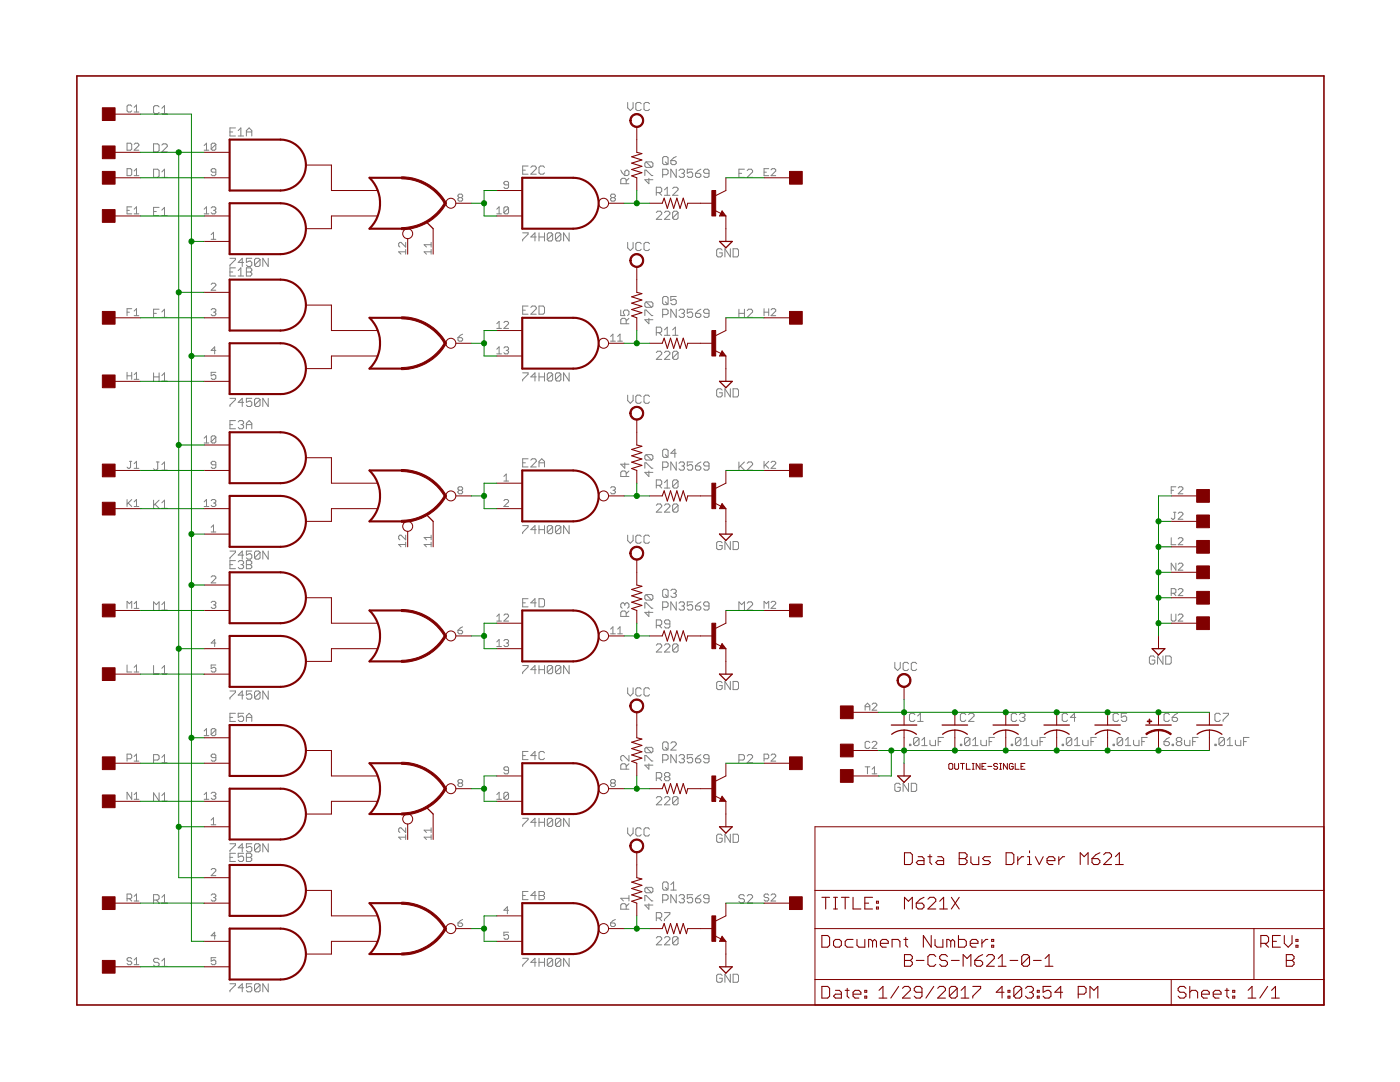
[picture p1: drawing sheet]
<svg xmlns="http://www.w3.org/2000/svg" width="279mm" height="216mm" viewBox="0 0 279 216" stroke-linecap="round" stroke-linejoin="round" font-family="sans-serif">
<g fill="none" stroke="#808080" stroke-width=".2">
<path d="M25.4 33.7h.7l.2 .2v.9l-.2 .3h-.7zM25.4 28.6h.7l.2 .2v.9l-.2 .3h-.7zM26.3 21.2l-.2-.2h-.5l-.2 .2v.9l.2 .3h.5l.2-.3M26.8 35.1h.9M26.8 28.8l.2-.2h.5l.2 .2v.2l-.9 1h.9M26.8 21.4l.4-.4v1.4M26.8 34.1l.4-.4v1.4M26.8 22.4h.9M30.6 33.8h.9l.2 .2v1.1l-.2 .3h-.9zM30.6 28.7h.9l.2 .3v1.1l-.2 .2h-.9zM31.7 21.3l-.2-.2h-.6l-.3 .2v1.1l.3 .3h.6l.2-.3M32.3 35.4h1.1"/>
<path d="M32.3 29l.3-.3h.5l.3 .3v.2l-1.1 1.1h1.1M32.3 21.6l.5-.5v1.6M32.3 34.3l.5-.5v1.6M32.3 22.7h1.1M40.7 30h1M40.7 29l.5-.4v1.4M43.1 34.4h-.7l-.3-.3v-.2l.3-.2h.4l.3 .2v.9l-.3 .3h-.4l-.3-.3M43.1 28.8v.9l-.3 .3h-.4l-.3-.3M43.1 28.8l-.3-.2h-.4l-.3 .2v.9M43.1 28.8l-1 .9M45.9 26.3h.5M47 25.5h-1.1v1.6h1.1"/>
<path d="M47.5 27.1h1.1M47.5 26.1l.6-.6v1.6M49.2 27.1v-1l.5-.6 .5 .6v1M49.2 26.3h1M91.6 39.4l-.2 .3v.2l.2 .2h.5l.2-.2v-.2l-.2-.3M91.6 39.4l-.2-.2v-.2l.2-.3h.5l.2 .3v.2l-.2 .2M91.6 39.4h.5M101.5 36.9h-.7l-.2-.2v-.3l.2-.2h.5l.2 .2v1l-.2 .2h-.5l-.2-.2M104.3 34h.5M105.4 33.1h-1.1v1.7h1.1M105.9 33.4l.3-.3h.6l.2 .3v.3l-1.1 1.1h1.1M108.7 33.4l-.3-.3h-.6l-.2 .3v1.1l.2 .3h.6l.3-.3"/>
<path d="M122.1 39.4l-.2-.2v-.2l.2-.3h.5l.2 .3v.2l-.2 .2M122.1 39.4l-.2 .3v.2l.2 .2h.5l.2-.2v-.2l-.2-.3M122.1 39.4h.5M123.9 34l.8 1M124.7 34.2l.3-.2h.2l.3 .2v.6l-.3 .2h-.5zM125 36.7v-.8l-.3-.3h-.5l-.3 .3v.8h1.6M125.3 20.4v1.1l.5 .6 .5-.6v-1.1M125.5 35.6l-.5 .5M128 20.7l-.3-.3h-.5l-.3 .3v1.1l.3 .3h.5l.3-.3M128.7 35v-1h.2l1.1 1h.3M128.9 32.3l-.2 .3v.5l.2 .3h1.1M128.9 32.3h1.1l.3 .3v.5l-.3 .3"/>
<path d="M128.9 32.3l1.1 1.1M129.5 35.6v1.1l-.8-.8h1.6M129.6 20.7l-.3-.3h-.5l-.3 .3v1.1l.3 .3h.5l.3-.3M131 38.4h.8l.3-.2v-.6l-.3-.2h-.8v1.6M131.5 38.4l.6 .6M132.2 34.9h.9l.2-.3v-.6l-.2-.2h-.9v1.6M132.5 31.2h.6l.2 .3v1.1l-.2 .3h-.6l-.3-.3v-1.1zM132.6 37.9l.6-.5v1.6M132.6 39h1.1M132.8 32.3l.5 .6M133.9 32h.8l.3 .3v.3l-.3 .3h-.5l-.3-.3zM134.2 37.6l.3-.2h.6l.2 .2v.3l-1.1 1.1h1.1"/>
<path d="M135 33.8v1.6l-1.1-1.6v1.6M135 31.2l-.6 .3-.5 .5M135.5 34l.3-.2h.5l.3 .2v.3l-.3 .3M136.1 34.6h.2M136.3 34.6l.3 .3v.2l-.3 .3h-.5l-.3-.3M138.2 33.8h-1v.8l.5-.3h.3l.2 .3v.5l-.2 .3h-.6l-.2-.3M138.8 34.6h.8l.3 .3v.2l-.3 .3h-.5l-.3-.3zM139.9 33.8l-.6 .2-.5 .6M141.5 34.6h-.8l-.3-.3v-.3l.3-.2h.5l.3 .2v1.1l-.3 .3h-.5l-.3-.3M147.5 34.6h.5M148.6 33.8h-1.1v1.6h1.1M149.1 34l.3-.2h.5l.3 .2v.3l-1.1 1.1h1.1"/>
<path d="M152.5 34.4h.5M153.4 33.7h-.9v1.4h.9M153.9 33.9l.2-.2h.5l.2 .2v.2l-.9 1h.9M25.4 42h.4M26.3 41.3h-.9v1.4h.9M26.8 41.7l.4-.4v1.4M26.8 42.7h.9M30.6 42.2h.6M31.7 41.4h-1.1v1.6h1.1M32.3 41.9l.5-.5v1.6M32.3 43h1.1M40.7 42.7h1"/>
<path d="M40.7 41.7l.5-.4v1.4M42.1 41.5l.3-.2h.4l.3 .2v.2l-.3 .3M42.1 56.7l.3-.2h.4l.3 .2v.3l-1 .9h1M42.1 46.8l.5-.4v1.4M42.1 47.8h1M42.6 42h.2M42.8 42l.3 .2v.2l-.3 .3h-.4l-.3-.3M45.9 51.5h1.1v.3l-1.1 1.1v.3M45.9 54.3h.5M47 53.4h-1.1v1.7h1.1M47.5 54l.6-.6v1.7M47.5 55.1h1.1"/>
<path d="M48.6 52.4h-1.1l.8-.9v1.7M49.2 53.4h.8l.2 .3v.3l-.2 .3 .2 .2v.3l-.2 .3h-.8zM49.2 54.3h.8M50.2 51.5h-1v.9l.8-.3 .2 .3v.5l-.2 .3h-.6l-.2-.3M51.9 51.8l-.3-.3h-.5l-.3 .3v1.1M51.9 51.8v1.1l-.3 .3h-.5l-.3-.3M51.9 51.8l-1.1 1.1M53.5 51.5v1.7l-1-1.7v1.7M81 48.4v.9l-1-.9h-.2l-.2 .2v.5l.2 .2M81 50.2h-1.4l.4 .5M81 49.8v.9M86 50.2h-1.4l.5 .5"/>
<path d="M86 48.4v.9M86 49.8v.9M86 48.8h-1.4l.5 .5M99.1 42.7h1M99.1 41.7l.5-.4v1.4M101.5 41.5l-.2-.2h-.5l-.2 .2v.9M101.5 41.5v.9l-.2 .3h-.5l-.2-.3M101.5 41.5l-.9 .9M104.3 46.5h1.1v.2l-1.1 1.1v.3M107 47.3h-1.1l.9-.8v1.6M107.6 47.3h1.1M107.6 46.5v1.6"/>
<path d="M108.7 46.5v1.6M110.3 46.7l-.3-.2h-.5l-.3 .2v1.1M110.3 46.7v1.1l-.3 .3h-.5l-.3-.3M110.3 46.7l-1.1 1.1M111.9 46.7l-.2-.2h-.6l-.3 .2v1.1M111.9 46.7v1.1l-.2 .3h-.6l-.3-.3M111.9 46.7l-1.1 1.1M113.6 46.5v1.6l-1.1-1.6v1.6M125.3 48.4v1.1l.5 .5 .5-.5v-1.1M128 48.6l-.3-.2h-.5l-.3 .2v1.1l.3 .3h.5l.3-.3M129.6 48.6l-.3-.2h-.5l-.3 .2v1.1l.3 .3h.5l.3-.3M131 42.4l.2-.3h.6l.3 .3v.3l-1.1 1.1h1.1"/>
<path d="M132.5 59.2h.6l.2 .2v1.1l-.2 .3h-.6l-.3-.3v-1.1zM132.6 42.4l.3-.3h.5l.3 .3v.3l-1.1 1.1h1.1M135 59.2h-1.1v.8l.5-.3h.3l.3 .3v.5l-.3 .3h-.5l-.3-.3M135.3 42.4l-.2-.3h-.6l-.3 .3v1.1M135.3 42.4v1.1l-.2 .3h-.6l-.3-.3M135.3 42.4l-1.1 1.1M144.1 49.9l-.3-.3h-.5l-.3 .3v1.1l.3 .3h.5l.3-.3v-.5h-.5M145.8 49.6v1.7l-1.1-1.7v1.7M146.3 49.6h.8l.3 .3v1.1l-.3 .3h-.8zM25.4 62.3h.4M25.4 74.3v1.4M25.4 75h.9"/>
<path d="M26.3 61.6h-.9v1.4M26.3 74.3v1.4M26.8 63h.9M26.8 62.1l.4-.5v1.4M26.8 74.8l.4-.5v1.4M26.8 75.7h.9M30.6 75.2h1.1M30.6 62.5h.6M30.6 74.4v1.6M31.7 61.7h-1.1v1.6M31.7 74.4v1.6M32.3 76h1.1"/>
<path d="M32.3 63.3h1.1M32.3 75l.5-.6v1.6M32.3 62.3l.5-.6v1.6M42.1 61.8l.3-.2h.4l.3 .2v.3l-.3 .2M42.6 62.3h.2M42.8 62.3l.3 .2v.3l-.3 .2h-.4l-.3-.2M43.1 74.3h-1v.7l.5-.2h.2l.3 .2v.5l-.3 .2h-.4l-.3-.2M43.1 69.9h-1l.7-.7v1.4M45.9 79.5h1.1v.3l-1.1 1v.3M50.2 79.5h-1v.8l.8-.3 .2 .3v.5l-.2 .3h-.6l-.2-.3M51.9 79.8l-.3-.3h-.5l-.3 .3v1M51.9 79.8v1l-.3 .3h-.5l-.3-.3"/>
<path d="M51.9 79.8l-1.1 1M53.5 79.5v1.6l-1-1.6v1.6M91.4 67.4h.7l.2 .2v.2l-.2 .3h-.5l-.2-.3zM92.3 66.7l-.9 .7M99.1 64.6l.5-.5v1.4M99.1 69.7l.5-.5v1.4M99.1 65.5h1M99.1 70.6h1M100.6 64.4l.2-.3h.5l.2 .3v.2l-.9 .9h.9M100.6 69.4l.2-.2h.5l.2 .2v.3l-.2 .2M101 69.9h.3M101.3 69.9l.2 .2v.3l-.2 .2h-.5l-.2-.2"/>
<path d="M104.3 74.4h1.1v.3l-1.1 1.1v.2M104.3 61.9h.5M105.4 61.1h-1.1v1.6h1.1M105.9 61.3l.3-.2h.6l.2 .2v.3l-1.1 1.1h1.1M107 75.2h-1.1l.9-.8v1.6M107.6 61.1h.8l.3 .2v1.1l-.3 .3h-.8zM107.6 74.4v1.6M107.6 75.2h1.1M108.7 74.4v1.6M110.3 74.7l-.3-.3h-.5l-.3 .3v1.1M110.3 74.7v1.1l-.3 .2h-.5l-.3-.2M110.3 74.7l-1.1 1.1"/>
<path d="M111.9 74.7l-.2-.3h-.6l-.3 .3v1.1M111.9 74.7v1.1l-.2 .2h-.6l-.3-.2M111.9 74.7l-1.1 1.1M113.6 74.4v1.6l-1.1-1.6v1.6M121.9 68.1h.9M121.9 67.1l.4-.4v1.4M123.3 68.1h.9M123.3 67.1l.4-.4v1.4M123.9 61.9v1.1h.8l-.3-.6v-.3l.3-.2h.5l.3 .2v.6l-.3 .3M125 64.6v-.8l-.3-.3h-.5l-.3 .3v.8h1.6M125.3 78.8v1.1l.5 .6 .5-.6v-1.1M125.5 63.5l-.5 .6"/>
<path d="M128 79.1l-.3-.3h-.5l-.3 .3v1.1l.3 .3h.5l.3-.3M128.7 63v-1.1h.2l1.1 1.1h.3M128.9 60.2l-.2 .3v.6l.2 .2h1.1M128.9 60.2h1.1l.3 .3v.6l-.3 .2M128.9 60.2l1.1 1.1M129.5 63.5v1.1l-.8-.8h1.6M129.6 79.1l-.3-.3h-.5l-.3 .3v1.1l.3 .3h.5l.3-.3M131 66.4h.8l.3-.3v-.5l-.3-.3h-.8v1.6M131 70.4l.2-.3h.6l.3 .3v.2l-1.1 1.1h1.1M131.5 66.4l.6 .5M132.2 62.8h.9l.2-.3v-.5l-.2-.3h-.9v1.6M132.6 70.4l.3-.3h.5l.3 .3v.2l-1.1 1.1h1.1"/>
<path d="M132.6 65.8l.6-.5v1.6M132.6 66.9h1.1M132.8 60.2l.5 .6M134.2 66.9h1.1M134.2 65.8l.6-.5v1.6M135 61.7v1.6l-1.1-1.6v1.6M135.3 70.4l-.2-.3h-.6l-.3 .3v1M135.3 70.4v1l-.2 .3h-.6l-.3-.3M135.3 70.4l-1.1 1M135.5 62l.3-.3h.5l.3 .3v.3l-.3 .2M136.1 62.5h.2M136.3 62.5l.3 .3v.3l-.3 .2h-.5l-.3-.2"/>
<path d="M138.2 61.7h-1v.8l.5-.2h.3l.2 .2v.6l-.2 .2h-.6l-.2-.2M138.8 62.5h.8l.3 .3v.3l-.3 .2h-.5l-.3-.2zM139.9 61.7l-.6 .3-.5 .5M141.5 62.5h-.8l-.3-.2v-.3l.3-.3h.5l.3 .3v1.1l-.3 .2h-.5l-.3-.2M144.1 77.9l-.3-.3h-.5l-.3 .3v1l.3 .3h.5l.3-.3v-.5h-.5M145.8 77.6v1.6l-1.1-1.6v1.6M146.3 77.6h.8l.3 .3v1l-.3 .3h-.8zM147.5 62.5h1.1M147.5 61.7v1.6M148.6 61.7v1.6M149.1 62l.3-.3h.5l.3 .3v.3l-1.1 1h1.1M152.5 61.6v1.4"/>
<path d="M152.5 62.3h.9M153.4 61.6v1.4M153.9 61.8l.2-.2h.5l.2 .2v.3l-.9 .9h.9M25.4 99.7v1.4M25.8 92.1h.5M26.1 92.1v1.1l-.3 .3h-.2l-.2-.3M26.3 99.7l-.9 .9M26.8 93.5h.9M26.8 92.5l.4-.4v1.4M30.6 99.8v1.6M31.2 92.2h.5M31.5 92.2v1.3l-.3 .3h-.3l-.3-.3"/>
<path d="M31.7 99.8l-1.1 1.1M32.3 93.8h1.1M32.3 92.7l.5-.5v1.6M40.7 87.4l.5-.4v1.4M40.7 88.4h1M42.1 99.9l.3-.2h.4l.3 .2v.2l-.3 .3M43.1 92.8h-.7l-.3-.3v-.2l.3-.2h.4l.3 .2v.9l-.3 .3h-.4l-.3-.3M43.1 87.2l-.3-.2h-.4l-.3 .2v1M43.1 87.2v1l-.3 .2h-.4l-.3-.2M43.1 87.2l-1 1M45.9 84.7h.5M47 83.9h-1.1v1.7h1.1"/>
<path d="M47.5 84.2l.3-.3h.5l.3 .3v.3l-.3 .2M48.1 84.7h.2M48.3 84.7l.3 .3v.3l-.3 .3h-.5l-.3-.3M48.6 80.3h-1.1l.8-.8v1.6M49.2 85.6v-1.1l.5-.6 .5 .6v1.1M49.2 84.7h1M91.6 97.8l-.2 .3v.2l.2 .2h.5l.2-.2v-.2l-.2-.3M91.6 97.8l-.2-.2v-.2l.2-.3h.5l.2 .3v.2l-.2 .2M91.6 97.8h.5M100.6 99.9l.2-.2h.5l.2 .2v.2l-.9 1h.9M100.6 95.1l.4-.5v1.4M100.6 96h.9"/>
<path d="M104.3 92.4h.5M105.4 91.5h-1.1v1.7h1.1M105.9 91.8l.3-.3h.6l.2 .3v.3l-1.1 1.1h1.1M107.6 93.2v-1.1l.5-.6 .6 .6v1.1M107.6 92.4h1.1M121.9 97.4l.2-.3h.5l.2 .3v.2l-.2 .2M122.3 97.8h.3M122.6 97.8l.2 .3v.2l-.2 .2h-.5l-.2-.2M124.7 92.4v1l-.8-.8h1.6M125 95.1v-.8l-.3-.3h-.5l-.3 .3v.8h1.6M125.5 94l-.5 .5M128.7 93.4v-1h.2l1.1 1h.3"/>
<path d="M128.9 90.7l-.2 .3v.5l.2 .3h1.1M128.9 90.7h1.1l.3 .3v.5l-.3 .3M128.9 90.7l1.1 1.1M129.5 94v1.1l-.8-.8h1.6M131 96.8h.8l.3-.2v-.6l-.3-.2h-.8v1.6M131.5 96.8l.6 .6M132.2 93.3h.9l.2-.3v-.5l-.2-.3h-.9v1.6M132.5 89.6h.6l.2 .3v1.1l-.2 .3h-.6l-.3-.3v-1.1zM132.6 96.3l.6-.5v1.6M132.6 97.4h1.1M132.8 90.7l.5 .6M135 92.2v1.6l-1.1-1.6v1.6"/>
<path d="M135 90.4h-1.1l.8-.8v1.7M135.3 96l-.2-.2h-.6l-.3 .2v1.1M135.3 96v1.1l-.2 .3h-.6l-.3-.3M135.3 96l-1.1 1.1M135.5 92.5l.3-.3h.5l.3 .3v.2l-.3 .3M136.1 93h.2M136.3 93l.3 .3v.2l-.3 .3h-.5l-.3-.3M138.2 92.2h-1v.8l.5-.3h.3l.2 .3v.5l-.2 .3h-.6l-.2-.3M138.8 93h.8l.3 .3v.2l-.3 .3h-.5l-.3-.3zM139.9 92.2l-1.1 .8M141.5 93h-.8l-.3-.3v-.2l.3-.3h.5l.3 .3v1l-.3 .3h-.5l-.3-.3M147.5 92.2v1.6"/>
<path d="M147.7 93l.9 .8M148.6 92.2l-1.1 1.1M149.1 92.5l.3-.3h.5l.3 .3v.2l-1.1 1.1h1.1M152.5 92.1v1.4M152.7 92.8l.7 .7M153.4 92.1l-.9 .9M153.9 92.3l.2-.2h.5l.2 .2v.2l-.9 1h.9M233.7 97.8h.5M234.7 97.1h-1v1.4M235.1 97.4l.3-.3h.4l.3 .3v.2l-1 .9h1M25.6 100.4l.7 .7M26.8 100.1l.4-.4v1.4"/>
<path d="M26.8 101.1h.9M30.9 100.6l.8 .8M32.3 100.3l.5-.5v1.6M32.3 101.4h1.1M40.7 101.1h1M40.7 100.1l.5-.4v1.4M42.1 115.1l.3-.2h.4l.3 .2v.3l-1 .9h1M42.1 105.2l.5-.4v1.4M42.1 106.2h1M42.6 100.4h.2M42.8 100.4l.3 .2v.2l-.3 .3h-.4l-.3-.3M45.9 110h1.1v.2l-1.1 1.1v.3"/>
<path d="M45.9 112.7h.5M47 111.9h-1.1v1.6h1.1M47.5 112.1l.3-.2h.5l.3 .2v.3l-.3 .3M48.1 112.7h.2M48.3 112.7l.3 .2v.3l-.3 .3h-.5l-.3-.3M48.6 110.8h-1.1l.8-.8v1.6M49.2 111.9h.8l.2 .2v.3l-.2 .3 .2 .2v.3l-.2 .3h-.8zM49.2 112.7h.8M50.2 110h-1v.8l.8-.3 .2 .3v.5l-.2 .3h-.6l-.2-.3M51.9 110.2l-.3-.2h-.5l-.3 .2v1.1M51.9 110.2v1.1l-.3 .3h-.5l-.3-.3M51.9 110.2l-1.1 1.1"/>
<path d="M53.5 110v1.6l-1-1.6v1.6M81 106.8v.9l-1-.9h-.2l-.2 .2v.5l.2 .2M81 108.6h-1.4l.4 .5M81 108.2v.9M86 108.6h-1.4l.5 .5M86 107.3h-1.4l.5 .4M86 106.8v.9M86 108.2v.9M104.3 104.9h1.1v.2l-1.1 1.1v.3M105.4 119.5h-1.1v1.6h1.1M107 105.7h-1.1l.9-.8v1.6M107.6 104.9v1.6"/>
<path d="M107.6 119.5h.8l.3 .2v1.1l-.3 .3h-.8zM107.6 105.7h1.1M108.7 104.9v1.6M110.3 105.1l-.3-.2h-.5l-.3 .2v1.1M110.3 105.1v1.1l-.3 .3h-.5l-.3-.3M110.3 105.1l-1.1 1.1M111.9 105.1l-.2-.2h-.6l-.3 .2v1.1M111.9 105.1v1.1l-.2 .3h-.6l-.3-.3M111.9 105.1l-1.1 1.1M113.6 104.9v1.6l-1.1-1.6v1.6M125.3 106.8v1.1l.5 .5 .5-.5v-1.1M128 107l-.3-.2h-.5l-.3 .2v1.1l.3 .3h.5l.3-.3"/>
<path d="M128.9 118.6l-.2 .3v.6l.2 .2h1.1M128.9 118.6h1.1l.3 .3v.6l-.3 .2M128.9 118.6l1.1 1.1M129.6 107l-.3-.2h-.5l-.3 .2v1.1l.3 .3h.5l.3-.3M131 100.8l.2-.2h.6l.3 .2v.3l-1.1 1.1h1.1M132.5 117.6h.6l.2 .2v1.1l-.2 .3h-.6l-.3-.3v-1.1zM132.6 100.8l.3-.2h.5l.3 .2v.3l-1.1 1.1h1.1M132.8 118.7l.5 .5M133.9 117.8l.3-.2h.5l.3 .2v.3l-.3 .3M134.4 118.4h.3M134.7 118.4l.3 .3v.2l-.3 .3h-.5l-.3-.3M135.3 100.8l-.2-.2h-.6l-.3 .2v1.1"/>
<path d="M135.3 100.8v1.1l-.2 .3h-.6l-.3-.3M135.3 100.8l-1.1 1.1M144.1 108.3l-.3-.2h-.5l-.3 .2v1.1l.3 .3h.5l.3-.3v-.5h-.5M145.8 108.1v1.6l-1.1-1.6v1.6M146.3 108.1h.8l.3 .2v1.1l-.3 .3h-.8zM233.7 107.3v1.4h1M233.7 118.4h.7l.3-.2v-.5l-.3-.2h-.7v1.4M234.2 118.4l.5 .5M234.2 102.2h.5M234.4 102.2v1.2l-.2 .2h-.2l-.3-.2M234.7 112.4v1.4l-1-1.4v1.4M235.1 107.5l.3-.2h.4l.3 .2v.3l-1 .9h1"/>
<path d="M235.1 102.4l.3-.2h.4l.3 .2v.3l-1 .9h1M235.1 112.6l.3-.2h.4l.3 .2v.2l-1 1h1M235.1 117.7l.3-.2h.4l.3 .2v.2l-1 1h1M25.4 121.4v-1.4l.4 .5 .5-.5v1.4M25.4 132.7v1.4h.9M26.8 121.4h.9M26.8 120.5l.4-.5v1.4M26.8 133.2l.4-.5v1.4M26.8 134.1h.9M30.6 132.8v1.6h1.1M30.6 121.7v-1.6l.6 .5 .5-.5v1.6M32.3 134.4h1.1"/>
<path d="M32.3 121.7h1.1M32.3 120.6l.5-.5v1.6M32.3 133.3l.5-.5v1.6M42.1 120.2l.3-.2h.4l.3 .2v.3l-.3 .2M42.6 120.7h.2M42.8 120.7l.3 .2v.3l-.3 .2h-.4l-.3-.2M43.1 132.7h-1v.7l.5-.2h.2l.3 .2v.5l-.3 .2h-.4l-.3-.2M43.1 128.3h-1l.7-.7v1.4M45.9 137.9h1.1v.3l-1.1 1v.3M48.6 138.7h-1.1l.8-.8v1.6M50.2 137.9h-1v.8l.5-.3h.3l.2 .3v.5l-.2 .3h-.6l-.2-.3M51.9 138.2l-.3-.3h-.5l-.3 .3v1"/>
<path d="M51.9 138.2v1l-.3 .3h-.5l-.3-.3M51.9 138.2l-1.1 1M53.5 137.9v1.6l-1-1.6v1.6M91.4 125.8h.7l.2 .2v.2l-.2 .3h-.5l-.2-.3zM92.3 125.1l-.9 .7M99.1 123.9h1M99.1 123l.5-.5v1.4M99.1 128.1l.5-.5v1.4M99.1 129h1M100.6 122.8l.2-.3h.5l.2 .3v.2l-.9 .9h.9M100.6 127.8l.2-.2h.5l.2 .2v.3l-.2 .2M101 128.3h.3"/>
<path d="M101.3 128.3l.2 .2v.3l-.2 .2h-.5l-.2-.2M104.3 132.8h1.1v.3l-1.1 1.1v.2M104.3 120.3h.5M107 120.3h-1.1l.9-.8v1.6M107 133.6h-1.1l.9-.8v1.6M107.6 132.8v1.6M107.6 133.6h1.1M108.7 132.8v1.6M110.3 133.1l-.3-.3h-.5l-.3 .3v1.1M110.3 133.1v1.1l-.3 .2h-.5l-.3-.2M110.3 133.1l-1.1 1.1M111.9 133.1l-.2-.3h-.6l-.3 .3v1.1"/>
<path d="M111.9 133.1v1.1l-.2 .2h-.6l-.3-.2M111.9 133.1l-1.1 1.1M113.6 132.8v1.6l-1.1-1.6v1.6M121.9 126.5h.9M121.9 125.5l.4-.4v1.4M123.3 126.5h.9M123.3 125.5l.4-.4v1.4M124.7 120.6l-.3-.3h-.2l-.3 .3v.5l.3 .3M124.7 120.6l.3-.3h.2l.3 .3v.5l-.3 .3M124.7 120.6v.2M125 123v-.8l-.3-.3h-.5l-.3 .3v.8h1.6M125.3 137.2v1.1l.5 .6 .5-.6v-1.1"/>
<path d="M125.5 121.9l-.5 .6M128 137.5l-.3-.3h-.5l-.3 .3v1.1l.3 .3h.5l.3-.3M128.7 121.4v-1.1h.2l1.1 1.1h.3M129.5 121.9v1.1l-.8-.8h1.6M129.6 137.5l-.3-.3h-.5l-.3 .3v1.1l.3 .3h.5l.3-.3M131 124.8h.8l.3-.3v-.5l-.3-.3h-.8v1.6M131 128.8l.2-.3h.6l.3 .3v.2l-1.1 1.1h1.1M131.5 124.8l.6 .5M132.2 121.2h.9l.2-.3v-.5l-.2-.3h-.9v1.6M132.6 128.8l.3-.3h.5l.3 .3v.2l-1.1 1.1h1.1M133.7 124.5h-.8l-.3-.3v-.2l.3-.3h.5l.3 .3v1.1l-.3 .2h-.5l-.3-.2M135 120.1v1.6l-1.1-1.6v1.6"/>
<path d="M135.3 128.8l-.2-.3h-.6l-.3 .3v1M135.3 128.8v1l-.2 .3h-.6l-.3-.3M135.3 128.8l-1.1 1M135.5 120.4l.3-.3h.5l.3 .3v.2l-.3 .3M136.1 120.9h.2M136.3 120.9l.3 .3v.3l-.3 .2h-.5l-.3-.2M138.2 120.1h-1v.8l.5-.3h.3l.2 .3v.6l-.2 .2h-.6l-.2-.2M138.8 120.9h.8l.3 .3v.3l-.3 .2h-.5l-.3-.2zM139.9 120.1l-.6 .3-.5 .5M141.5 120.9h-.8l-.3-.3v-.2l.3-.3h.5l.3 .3v1.1l-.3 .2h-.5l-.3-.2M144.1 136.2l-.3-.2h-.5l-.3 .2v1.1l.3 .3h.5l.3-.3v-.5h-.5M145.8 136v1.6l-1.1-1.6v1.6"/>
<path d="M146.3 136h.8l.3 .2v1.1l-.3 .3h-.8zM147.5 121.7v-1.6l.5 .5 .6-.5v1.6M149.1 120.4l.3-.3h.5l.3 .3v.2l-1.1 1.1h1.1M152.5 121.4v-1.4l.5 .5 .4-.5v1.4M153.9 120.2l.2-.2h.5l.2 .2v.3l-.9 .9h.9M178.6 132.2v1.1l.5 .5 .6-.5v-1.1M181.3 132.4l-.3-.2h-.5l-.3 .2v1.1l.3 .3h.5l.3-.3M182.9 132.4l-.2-.2h-.6l-.2 .2v1.1l.2 .3h.6l.2-.3M230.5 131.2l-.3-.3h-.5l-.3 .3v1l.3 .3h.5l.3-.3v-.5h-.6M232.1 130.9v1.6l-1.1-1.6v1.6M232.6 130.9h.9l.2 .3v1l-.2 .3h-.9zM233.7 122.5v1.2l.3 .2h.4l.3-.2v-1.2"/>
<path d="M235.1 122.8l.3-.3h.4l.3 .3v.2l-1 .9h1M25.4 151.4h.7l.2-.2v-.5l-.2-.2h-.7v1.4M26.3 158.1v1.4l-.9-1.4v1.4M26.8 151.9h.9M26.8 150.9l.4-.4v1.4M26.8 158.6l.4-.5v1.4M26.8 159.5h.9M30.6 151.7h.9l.2-.3v-.5l-.2-.3h-.9v1.6M31.7 158.2v1.6l-1.1-1.6v1.6M32.3 152.2h1.1M32.3 151.1l.5-.5v1.6M32.3 158.7l.5-.5v1.6"/>
<path d="M32.3 159.8h1.1M40.7 159.5h1M40.7 145.9l.5-.5v1.4M40.7 158.6l.5-.5v1.4M40.7 146.8h1M42.1 158.3l.3-.2h.4l.3 .2v.3l-.3 .2M42.6 158.8h.2M42.8 158.8l.3 .2v.3l-.3 .2h-.4l-.3-.2M43.1 151.2h-.7l-.3-.3v-.2l.3-.2h.4l.3 .2v.9l-.3 .3h-.4l-.3-.3M43.1 145.6l-.3-.2h-.4l-.3 .2v1M43.1 145.6v1l-.3 .2h-.4l-.3-.2M43.1 145.6l-1 1"/>
<path d="M45.9 143.2h.5M47 142.3h-1.1v1.7h1.1M48.6 142.3h-1.1v.9l.6-.3h.2l.3 .3v.5l-.3 .3h-.5l-.3-.3M49.2 144v-1.1l.5-.6 .5 .6v1.1M49.2 143.2h1M91.6 156.3l-.2-.3v-.2l.2-.2h.5l.2 .2v.2l-.2 .3M91.6 156.3l-.2 .2v.2l.2 .3h.5l.2-.3v-.2l-.2-.2M91.6 156.3h.5M99.1 159.5h1M99.1 158.6l.5-.5v1.4M101.5 158.3v1l-.2 .2h-.5l-.2-.2M101.5 153.7h-.7l-.2-.2v-.3l.2-.2h.5l.2 .2v1l-.2 .2h-.5l-.2-.2"/>
<path d="M101.5 158.3l-.2-.2h-.5l-.2 .2v1M101.5 158.3l-.9 1M104.3 150.8h.5M105.4 149.9h-1.1v1.7h1.1M107 150.8h-1.1l.9-.9v1.7M108.7 150.2l-.3-.3h-.6l-.2 .3v1.1l.2 .3h.6l.3-.3M122.1 156.3l-.2-.3v-.2l.2-.2h.5l.2 .2v.2l-.2 .3M122.1 156.3l-.2 .2v.2l.2 .3h.5l.2-.3v-.2l-.2-.2M122.1 156.3h.5M125 153.5v-.8l-.3-.3h-.5l-.3 .3v.8h1.6M125.5 150.7v1.1l-1.1-1.1h-.2l-.3 .3v.6l.3 .2M125.5 152.4l-.5 .5"/>
<path d="M128.7 151.8v-1.1h.2l1.1 1.1h.3M128.9 149.1l-.2 .3v.5l.2 .3h1.1M128.9 149.1h1.1l.3 .3v.5l-.3 .3M128.9 149.1l1.1 1.1M129.5 152.4v1.1l-.8-.8h1.6M131 155.3h.8l.3-.3v-.6l-.3-.2h-.8v1.6M131 159.2l.2-.2h.6l.3 .2v.3l-1.1 1.1h1.1M131.5 155.3l.6 .5M132.2 151.7h.9l.2-.3v-.5l-.2-.3h-.9v1.6M132.5 148h.6l.2 .3v1.1l-.2 .3h-.6l-.3-.3v-1.1zM132.6 159.2l.3-.2h.5l.3 .2v.3l-1.1 1.1h1.1M132.8 149.1l.5 .6"/>
<path d="M132.9 155l-.3-.3v-.3l.3-.2h.5l.3 .2v.3l-.3 .3M132.9 155l-.3 .3v.2l.3 .3h.5l.3-.3v-.2l-.3-.3M132.9 155h.5M133.9 148.3l.3-.3h.5l.3 .3v.3l-1.1 1.1h1.1M135 150.6v1.6l-1.1-1.6v1.6M135.3 159.2l-.2-.2h-.6l-.3 .2v1.1M135.3 159.2v1.1l-.2 .3h-.6l-.3-.3M135.3 159.2l-1.1 1.1M135.5 150.9l.3-.3h.5l.3 .3v.2l-.3 .3M136.1 151.4h.2M136.3 151.4l.3 .3v.2l-.3 .3h-.5l-.3-.3M138.2 150.6h-1v.8l.5-.3h.3l.2 .3v.5l-.2 .3h-.6l-.2-.3"/>
<path d="M138.8 151.4h.8l.3 .3v.2l-.3 .3h-.5l-.3-.3zM139.9 150.6l-.6 .3-.5 .5M141.5 151.4h-.8l-.3-.3v-.2l.3-.3h.5l.3 .3v1l-.3 .3h-.5l-.3-.3M147.5 151.7h.8l.3-.3v-.5l-.3-.3h-.8v1.6M149.1 150.9l.3-.3h.5l.3 .3v.2l-1.1 1.1h1.1M152.5 151.4h.7l.2-.2v-.5l-.2-.2h-.7v1.4M153.9 150.7l.2-.2h.5l.2 .2v.2l-.9 1h.9M172.7 141.7v-.9l.4-.5 .5 .5v.9M172.7 141h.9M172.7 153h.9M173.1 153v1.4M173.6 148.2l-.2-.3h-.5l-.2 .3v.9l.2 .2h.5l.2-.2"/>
<path d="M174.1 148.2l.2-.3h.5l.2 .3v.2l-.9 .9h.9M174.1 140.5l.2-.2h.5l.2 .2v.3l-.9 .9h.9M174.1 153.5l.4-.5v1.4M174.1 154.4h.9M179.7 156.6l-.3-.3h-.5l-.3 .3v1l.3 .3h.5l.3-.3v-.5h-.6M181.3 156.3v1.6l-1.1-1.6v1.6M181.5 148.5h.3v.3h-.3zM181.9 156.3h.8l.2 .3v1l-.2 .3h-.8zM182.6 142.6l-.3-.3h-.5l-.3 .3v1.1l.3 .3h.5l.3-.3M183.1 144h1.1M183.1 142.9l.6-.6v1.7M183.4 147.4v1.1l-.3 .3h-.5l-.3-.3"/>
<path d="M183.4 147.4l-.3-.2h-.5l-.3 .2v1.1M183.4 147.4l-1.1 1.1M184 148.8h1M184 147.7l.5-.5v1.6M185.6 147.7v.8l.3 .3h.8v-1.1M187.2 148h.6M188.3 147.2h-1.1v1.6M191.7 148.5h.2v.3h-.2zM192.7 142.6l-.2-.3h-.6l-.2 .3v1.1l.2 .3h.6l.2-.3M193.3 142.6l.3-.3h.5l.3 .3v.3l-1.1 1.1h1.1M193.6 147.4v1.1l-.3 .3h-.5l-.3-.3M193.6 147.4l-.3-.2h-.5l-.3 .2v1.1"/>
<path d="M193.6 147.4l-1.1 1.1M194.1 148.8h1.1M194.1 147.7l.6-.5v1.6M195.7 147.7v.8l.3 .3h.8v-1.1M197.4 148h.5M198.5 147.2h-1.1v1.6M201.8 148.5h.3v.3h-.3zM202.9 142.6l-.3-.3h-.5l-.3 .3v1.1l.3 .3h.5l.3-.3M203.5 142.6l.2-.3h.6l.3 .3v.3l-.3 .3M203.7 147.4v1.1l-.2 .3h-.6l-.3-.3M203.7 147.4l-.2-.2h-.6l-.3 .2v1.1M203.7 147.4l-1.1 1.1"/>
<path d="M204 143.2h.3M204.3 148.8h1.1M204.3 147.7l.5-.5v1.6M204.3 143.2l.3 .2v.3l-.3 .3h-.6l-.2-.3M205.9 147.7v.8l.3 .3h.8v-1.1M207.6 148h.5M208.6 147.2h-1v1.6M212 148.5h.3v.3h-.3zM213.1 142.6l-.3-.3h-.5l-.3 .3v1.1l.3 .3h.5l.3-.3M213.9 147.4v1.1l-.3 .3h-.5l-.3-.3M213.9 147.4l-.3-.2h-.5l-.3 .2v1.1M213.9 147.4l-1.1 1.1"/>
<path d="M214.4 148.8h1.1M214.4 147.7l.6-.5v1.6M214.7 143.2h-1.1l.8-.9v1.7M216.1 147.7v.8l.2 .3h.8v-1.1M217.7 148h.5M218.8 147.2h-1.1v1.6M222.1 148.5h.3v.3h-.3zM223.2 142.6l-.3-.3h-.5l-.3 .3v1.1l.3 .3h.5l.3-.3M224 147.4v1.1l-.2 .3h-.6l-.3-.3M224 147.4l-.2-.2h-.6l-.3 .2v1.1M224 147.4l-1.1 1.1M224.6 148.8h1.1"/>
<path d="M224.6 147.7l.5-.5v1.6M224.9 142.3h-1.1v.9l.5-.3h.3l.3 .3v.5l-.3 .3h-.6l-.2-.3M226.2 147.7v.8l.3 .3h.8v-1.1M227.9 148h.5M229 147.2h-1.1v1.6M232.3 148h.8l.3 .2v.3l-.3 .3h-.5l-.3-.3zM233.4 147.2l-.6 .2-.5 .6M233.4 142.6l-.3-.3h-.5l-.3 .3v1.1l.3 .3h.5l.3-.3M233.9 148.5h.3v.3h-.3zM233.9 143.2h.8l.3 .2v.3l-.3 .3h-.5l-.3-.3zM235 142.3l-.5 .3-.6 .6M235 148l-.2 .2v.3l.2 .3h.6l.2-.3v-.3l-.2-.2"/>
<path d="M235 148l-.2-.3v-.3l.2-.2h.6l.2 .2v.3l-.2 .3M235 148h.6M236.4 147.7v.8l.3 .3h.8v-1.1M238 148h.6M239.1 147.2h-1.1v1.6M242.5 148.5h.2v.3h-.2zM243.5 142.6l-.2-.3h-.6l-.2 .3v1.1l.2 .3h.6l.2-.3M244.1 142.3h1.1v.3l-1.1 1.1v.3M244.4 147.4v1.1l-.3 .3h-.6l-.2-.3M244.4 147.4l-.3-.2h-.6l-.2 .2v1.1M244.4 147.4l-1.1 1.1M244.9 148.8h1.1"/>
<path d="M244.9 147.7l.5-.5v1.6M246.5 147.7v.8l.3 .3h.8v-1.1M248.2 148h.5M249.3 147.2h-1.1v1.6M25.4 179.3h.7l.2-.2v-.5l-.2-.2h-.7v1.4M25.8 179.3l.5 .5M26.8 179.8h.9M26.8 178.9l.4-.5v1.4M30.6 179.6h.9l.2-.3v-.5l-.2-.3h-.9v1.6M31.2 179.6l.5 .5M32.3 179l.5-.5v1.6M42.1 178.6l.3-.2h.4l.3 .2v.3l-.3 .2"/>
<path d="M42.1 173.5l.3-.2h.4l.3 .2v.3l-1 .9h1M42.1 163.6l.5-.4v1.4M42.1 164.6h1M42.6 179.1h.2M42.8 179.1l.3 .2v.3l-.3 .2h-.4l-.3-.2M45.9 168.4h1.1v.2l-1.1 1.1v.3M45.9 171.1h.5M47 170.3h-1.1v1.6h1.1M48.6 169.2h-1.1l.8-.8v1.6M48.6 170.3h-1.1v.8l.6-.3h.2l.3 .3v.5l-.3 .3h-.5l-.3-.3M49.2 170.3h.8l.2 .2v.3l-.2 .3 .2 .2v.3l-.2 .3h-.8zM49.2 171.1h.8"/>
<path d="M50.2 168.4h-1v.8l.5-.3h.3l.2 .3v.5l-.2 .3h-.6l-.2-.3M51.9 168.6l-.3-.2h-.5l-.3 .2v1.1M51.9 168.6v1.1l-.3 .3h-.5l-.3-.3M51.9 168.6l-1.1 1.1M53.5 168.4v1.6l-1-1.6v1.6M81 165.2v.9l-1-.9h-.2l-.2 .2v.5l.2 .2M81 166.6v.9M81 167h-1.4l.4 .5M86 165.2v.9M86 166.6v.9M86 167h-1.4l.5 .5M86 165.7h-1.4l.5 .4"/>
<path d="M104.3 163.3h1.1v.3l-1.1 1v.3M104.3 178.7h.5M105.4 177.9h-1.1v1.6h1.1M107 164.1h-1.1l.9-.8v1.6M107 178.7h-1.1l.9-.8v1.6M107.6 163.3v1.6M107.6 177.9h.8l.3 .3v.2l-.3 .3 .3 .3v.2l-.3 .3h-.8zM107.6 164.1h1.1M107.6 178.7h.8M108.7 163.3v1.6M110.3 163.6l-.3-.3h-.5l-.3 .3v1M110.3 163.6v1l-.3 .3h-.5l-.3-.3"/>
<path d="M110.3 163.6l-1.1 1M111.9 163.6l-.2-.3h-.6l-.3 .3v1M111.9 163.6v1l-.2 .3h-.6l-.3-.3M111.9 163.6l-1.1 1M113.6 163.3v1.6l-1.1-1.6v1.6M125.3 165.2v1.1l.5 .5 .5-.5v-1.1M125.5 179.2h-1.6l.5 .6M125.5 178.7v1.1M128 165.5l-.3-.3h-.5l-.3 .3v1l.3 .3h.5l.3-.3M128.7 179.8v-1.1h.2l1.1 1.1h.3M128.9 177.1l-.2 .2v.6l.2 .2h1.1M128.9 177.1h1.1l.3 .2v.6l-.3 .2"/>
<path d="M128.9 177.1l1.1 1M129.6 165.5l-.3-.3h-.5l-.3 .3v1l.3 .3h.5l.3-.3M132.2 179.6h.9l.2-.3v-.5l-.2-.3h-.9v1.6M132.5 176h.6l.2 .3v1l-.2 .3h-.6l-.3-.3v-1zM132.8 177.1l.5 .5M133.9 177.6h1.1M133.9 176.5l.5-.5v1.6M135 178.5v1.6l-1.1-1.6v1.6M135.5 178.8l.3-.3h.5l.3 .3v.2l-.3 .3M136.1 179.3h.2M136.3 179.3l.3 .3v.3l-.3 .2h-.5l-.3-.2M138.2 178.5h-1v.8l.5-.3h.3l.2 .3v.6l-.2 .2h-.6l-.2-.2"/>
<path d="M138.8 179.3h.8l.3 .3v.3l-.3 .2h-.5l-.3-.2zM139.9 178.5l-1.1 .8M141.5 179.3h-.8l-.3-.3v-.2l.3-.3h.5l.3 .3v1.1l-.3 .2h-.5l-.3-.2M144.1 166.7l-.3-.2h-.5l-.3 .2v1.1l.3 .3h.5l.3-.3v-.5h-.5M145.8 166.5v1.6l-1.1-1.6v1.6M146.3 166.5h.8l.3 .2v1.1l-.3 .3h-.8zM148.6 178.8l-.3-.3h-.6l-.2 .3v.2l.2 .3h.6l.3 .3v.3l-.3 .2h-.6l-.2-.2M149.1 178.8l.3-.3h.5l.3 .3v.2l-1.1 1.1h1.1M153.4 178.6l-.2-.2h-.5l-.2 .2v.3l.2 .2h.5l.2 .2v.3l-.2 .2h-.5l-.2-.2M153.9 178.6l.2-.2h.5l.2 .2v.3l-.9 .9h.9M26.3 191.3l-.2-.2h-.5l-.2 .2v.3l.2 .2h.5l.2 .2v.3l-.2 .2h-.5l-.2-.2M26.8 191.6l.4-.5v1.4"/>
<path d="M26.8 192.5h.9M31.7 191.5l-.2-.3h-.6l-.3 .3v.2l.3 .3h.6l.2 .3v.3l-.2 .2h-.6l-.3-.2M32.3 192.8h1.1M32.3 180.1h1.1M32.3 191.7l.5-.5v1.6M43.1 191.1h-1v.7l.7-.2 .3 .2v.5l-.3 .2h-.4l-.3-.2M43.1 186.7h-1l.7-.7v1.4M45.9 196.3h1.1v.3l-1.1 1.1v.2M48.6 197.1h-1.1l.8-.8v1.6M50.2 196.3h-1v.8l.5-.3h.3l.2 .3v.6l-.2 .2h-.6l-.2-.2M51.9 196.6l-.3-.3h-.5l-.3 .3v1.1M51.9 196.6v1.1l-.3 .2h-.5l-.3-.2"/>
<path d="M51.9 196.6l-1.1 1.1M53.5 196.3v1.6l-1-1.6v1.6M91.4 184.2h.7l.2 .2v.2l-.2 .3h-.5l-.2-.3zM92.3 183.5l-.9 .7M101.5 186h-.9v.7l.4-.2h.3l.2 .2v.5l-.2 .2h-.5l-.2-.2M101.5 181.6h-.9l.7-.7v1.4M104.3 191.2h1.1v.3l-1.1 1.1v.2M107 192h-1.1l.9-.8v1.6M107.6 191.2v1.6M107.6 192h1.1M108.7 191.2v1.6M110.3 191.5l-.3-.3h-.5l-.3 .3v1.1"/>
<path d="M110.3 191.5v1.1l-.3 .2h-.5l-.3-.2M110.3 191.5l-1.1 1.1M111.9 191.5l-.2-.3h-.6l-.3 .3v1.1M111.9 191.5v1.1l-.2 .2h-.6l-.3-.2M111.9 191.5l-1.1 1.1M113.6 191.2v1.6l-1.1-1.6v1.6M121.9 184.2h.7l.2 .2v.2l-.2 .3h-.5l-.2-.3zM122.8 183.5l-.5 .2-.4 .5M125 181.4v-.8l-.3-.3h-.5l-.3 .3v.8h1.6M125.5 180.3l-.5 .6M129.5 180.3v1.1l-.8-.8h1.6M131 187.2l.2-.3h.6l.3 .3v.2l-1.1 1.1h1.1"/>
<path d="M131 183.2h.8l.3-.3v-.5l-.3-.3h-.8v1.6M131.5 183.2l.6 .5M132.6 187.2l.3-.3h.5l.3 .3v.2l-1.1 1.1h1.1M132.6 182.1h1.1v.3l-1.1 1.1v.2M135.3 187.2v1.1l-.2 .2h-.6l-.3-.2M135.3 187.2l-.2-.3h-.6l-.3 .3v1.1M135.3 187.2l-1.1 1.1M144.1 194.6l-.3-.2h-.5l-.3 .2v1.1l.3 .3h.5l.3-.3v-.5h-.5M145.8 194.4v1.6l-1.1-1.6v1.6M146.3 194.4h.8l.3 .2v1.1l-.3 .3h-.8z"/>
</g>
<g fill="none" stroke="#800000" stroke-width=".21">
<path d="M127.1 30.4l1 .2-2 .7 2 .6-2 .7 2 .6-2 .6 2 .7-2 .6 1 .4M127.1 58.3l1 .3-2 .6 2 .7-2 .6 2 .6-2 .7 2 .6-2 .6 1 .4M132.2 40.6l.3-1.1 .7 2.1 .6-2.1 .7 2.1 .6-2.1 .6 2.1 .7-2.1 .6 2.1 .2-1M132.2 68.5l.3-1 .7 2 .6-2 .7 2 .6-2 .6 2 .7-2 .6 2 .2-1M127.1 88.8l1 .2-2 .7 2 .6-2 .7 2 .6-2 .6 2 .7-2 .6 1 .4M132.2 99l.3-1.1 .7 2.1 .6-2.1 .7 2.1 .6-2.1 .6 2.1 .7-2.1 .6 2.1 .2-1M127.1 116.7l1 .3-2 .6 2 .7-2 .6 2 .6-2 .7 2 .6-2 .6 1 .4M132.2 126.9l.3-1 .7 2 .6-2 .7 2 .6-2 .6 2 .7-2 .6 2 .2-1M127.1 147.2l1 .3-2 .6 2 .6-2 .7 2 .6-2 .6 2 .7-2 .6 1 .4M132.2 157.4l.3-1 .7 2 .6-2 .7 2 .6-2 .6 2 .7-2 .6 2 .2-1M127.1 175.1l1 .3-2 .6 2 .7-2 .6 2 .6-2 .7 2 .6-2 .6 1 .4M164 179h1.6"/>
<path d="M164.8 179v2.4M166.3 179h.8M166.7 179v2.4M167.9 179h1.6M168.7 179v2.4M170.2 179v2.4h1.6M174.1 179h-1.5v2.4h1.5M174.9 179.8h.4v.4h-.4zM180.5 170.2h1.2l.4 .3v1.6l-.4 .4h-1.2zM183.2 170.9h.8l.4 .4v1.2h-1.2l-.3-.4 .3-.4h1.2M184.4 179l-.8 .4-.7 .8M185.2 170.9h.8"/>
<path d="M185.2 179.4l.4-.4h.8l.4 .4v.4l-1.6 1.6h1.6M185.6 170.5v1.6l.4 .4M187.1 170.9h.8l.4 .4v1.2h-1.2l-.3-.4 .3-.4h1.2M187.5 179.8l.8-.8v2.4M189.9 179l1.5 2.4M191.4 170.2h1.2l.4 .3v.4l-.4 .4 .4 .4v.4l-.4 .4h-1.2zM191.4 171.3h1.2M191.4 179l-1.5 2.4M193.8 170.9v1.2l.4 .4h1.1v-1.6M197.7 170.9h-1.2l-.4 .4 .4 .4h.8l.4 .4-.4 .4h-1.2M200.8 170.2h1.2l.3 .3v1.6l-.3 .4h-1.2zM203.1 170.9v1.6"/>
<path d="M204.3 170.9h-.4l-.8 .8M205.1 172.5h.7M205.1 170.9h.4v1.6M205.5 169.8v.4M206.6 170.9l.8 1.6 .8-1.6M209 171.7h1.5v-.4l-.4-.4h-.7l-.4 .4v.8l.4 .4h.7M211.3 170.9v1.6M212.5 170.9h-.4l-.8 .8M215.6 172.5v-2.3l.8 .7 .7-.7v2.3M217.9 171.3h1.2l.4 .4v.4l-.4 .4h-.8l-.4-.4zM219.5 170.2l-.8 .3-.8 .8M220.3 170.5l.4-.3h.7l.4 .3v.4l-1.5 1.6h1.5"/>
<path d="M222.6 172.5h1.6M222.6 170.9l.8-.7v2.3M132.2 185.3l.3-1 .7 2 .6-2 .7 2 .6-2 .6 2 .7-2 .6 2 .2-1M164 186.7h1.2l.4 .3v1.6l-.4 .4h-1.2zM164 196.8h1.2l.4 .4v1.6l-.4 .4h-1.2zM166.3 187.8l.4-.3h.8l.4 .3v.8l-.4 .4h-.8l-.4-.4zM166.3 181.4h.8M166.7 197.6h.8l.4 .4v1.2h-1.2l-.4-.4 .4-.4h1.2M168.7 197.6h.8M169.1 197.2v1.6l.4 .4M170.2 198.4h1.6v-.4l-.4-.4h-.8l-.4 .4v.8l.4 .4h.8M170.2 187.5h-1.1l-.4 .3v.8l.4 .4h1.1"/>
<path d="M171 187.5v1.1l.4 .4h1.2v-1.5M172.6 198.8h.4v.4h-.4zM172.6 197.6h.4v.4h-.4zM172.6 180.2h.8M174.1 187.8l-.3-.3h-.4v1.5M174.1 187.8l.4-.3 .4 .3v1.2M174.1 187.8v1.2M174.9 181h.4v.4h-.4zM175.4 199.2h1.6M175.4 197.6l.8-.8v2.4M175.7 188.2h1.6v-.4l-.4-.3h-.8l-.4 .3v.8l.4 .4h.8M178 189v-1.5h1.2l.4 .3v1.2"/>
<path d="M179.3 196.8l-1.5 2.4M180.1 197.2l.4-.4h.8l.4 .4v.4l-1.6 1.6h1.6M180.4 187.5h.8M180.5 181.4v-2.4l.8 .8 .8-.8v2.4M180.5 190.5h1.2l.4 .4v.4l-.4 .3 .4 .4v.4l-.4 .4h-1.2zM180.5 191.6h1.2M180.8 187v1.6l.4 .4M182.9 180.2h1.1l.4 .4v.4l-.4 .4h-.8l-.3-.4zM182.9 191.6h1.5M184 198h-1.2l-.3-.4v-.4l.3-.4h.8l.4 .4v1.6l-.4 .4h-.8l-.3-.4M185.8 186.7v2.3l-1.5-2.3v2.3M186.4 196.8l-1.6 2.4"/>
<path d="M186.6 187.5v1.1l.4 .4h1.2v-1.5M186.8 190.9l-.4-.4h-.8l-.4 .4v1.5l.4 .4h.8l.4-.4M187.1 197.2l.4-.4h.8l.4 .4v.4l-1.6 1.6h1.6M187.5 181.4h1.6M189.1 190.9l-.4-.4h-.8l-.4 .4v.4l.4 .3h.8l.4 .4v.4l-.4 .4h-.8l-.4-.4M189.7 187.8l-.4-.3h-.3v1.5M189.7 187.8v1.2M189.7 187.8l.4-.3 .4 .3v1.2M189.9 191.6h1.5M191 197.2v1.6l-.4 .4h-.7l-.4-.4M191 197.2l-.4-.4h-.7l-.4 .4v1.6M191 197.2l-1.5 1.6"/>
<path d="M191.3 186.7v2.3h1.2l.3-.4v-.8l-.3-.3h-1.2M191.8 199.2h1.6M191.8 197.6l.8-.8v2.4M192.2 192.8v-2.3l.8 .8 .8-.8v2.3M193.6 188.2h1.6v-.4l-.4-.3h-.8l-.4 .3v.8l.4 .4h.8M194.1 196.8h1.6v.4l-1.6 1.6v.4M194.5 191.6h1.2l.4 .4v.4l-.4 .4h-.8l-.4-.4zM196 187.5v1.5M196.1 190.5l-.8 .4-.8 .7M196.9 190.9l.4-.4h.8l.3 .4v.4l-1.5 1.5h1.5M197.1 187.5h-.4l-.7 .7M197.9 188.6h.4v.4h-.4z"/>
<path d="M197.9 187.5h.4v.3h-.4zM199.2 192.8h1.6M199.2 191.3l.8-.8v2.3M200.4 198h-1.6l1.2-1.2v2.4M201.2 198.8h.3v.4h-.3zM201.2 197.6h.3v.4h-.3zM201.6 191.6h1.5M203.9 197.2l-.4-.4h-.8l-.4 .4v1.6M203.9 197.2v1.6l-.4 .4h-.8l-.4-.4M203.9 197.2l-1.6 1.6M204.7 197.2l.4-.4h.7l.4 .4v.4l-.4 .4M205.4 198h.4"/>
<path d="M205.5 190.9v1.5l-.4 .4h-.8l-.4-.4M205.5 190.9l-.4-.4h-.8l-.4 .4v1.5M205.5 190.9l-1.6 1.5M205.8 198l.4 .4v.4l-.4 .4h-.7l-.4-.4M206.2 191.6h1.6M207 198.8h.4v.4h-.4zM207 197.6h.4v.4h-.4zM208.6 192.8h1.5M208.6 191.3l.8-.8v2.3M209.7 196.8h-1.5v1.2l.8-.4h.3l.4 .4v.8l-.4 .4h-.7l-.4-.4M212.1 198h-1.6l1.2-1.2v2.4M215.2 198.4h1.2l.3-.4v-.8l-.3-.4h-1.2v2.4"/>
<path d="M217.5 199.2v-2.4l.8 .8 .8-.8v2.4M236.7 197.2l-.4-.4h-.8l-.4 .4v.4l.4 .4h.8l.4 .4v.4l-.4 .4h-.8l-.4-.4M237.4 198l.4-.4h.8l.4 .4v1.2M237.4 196.8v2.4M239.8 198.4h1.5v-.4l-.3-.4h-.8l-.4 .4v.8l.4 .4h.8M242.1 198.4h1.6v-.4l-.4-.4h-.8l-.4 .4v.8l.4 .4h.8M244.5 197.6h.8M244.9 197.2v1.6l.4 .4M246 198.8h.4v.4h-.4zM246 197.6h.4v.4h-.4zM249.1 199.2h1.5M249.1 197.6l.8-.8v2.4"/>
<path d="M251.6 188.2h1.2l.4-.4v-.8l-.4-.3h-1.2v2.3M252.4 188.2l.8 .8M253 196.8l-1.6 2.4M253.8 199.2h1.5M253.8 197.6l.8-.8v2.4M254 187.8h.7M255.5 186.7h-1.5v2.3h1.5M256.3 186.7v1.5l.8 .8 .8-.8v-1.5M256.7 190.5h1.2l.4 .4v.4l-.4 .3 .4 .4v.4l-.4 .4h-1.2zM256.7 191.6h1.2M258.6 188.6h.4v.4h-.4zM258.6 187.5h.4v.3h-.4z"/>
</g>
<g fill="none" stroke="#800000" stroke-width=".2">
<path d="M23 35.5h5M23 30.4h5M23 22.8h5M40.7 35.5h5.1M40.7 30.4h5.1M61.1 32.9h5v5.1h9.2M99.1 38h5.1M127.1 25.3v5.1M127.1 35.5v2.5M144.9 35.5v2.5l-2.1 1M152.5 35.5h5.1M23 43.1h5"/>
<path d="M40.7 43.1h5.1M40.7 48.2h5.1M40.7 58.3h5.1M75.3 43.1h-9.2v2.5h-5M81.4 47.6v3.1M86.4 45.6v5.1M91 40.6h3.1M99.1 43.1h5.1M121.5 40.6h3M127.1 53.3v5M129.6 40.6h2.6M137.2 40.6h5.1"/>
<path d="M142.6 42l1.3 .6M144.1 42.1l.8 1h-1.3zM144.9 43.1v5.1M23 63.4h5M23 76.1h5M40.7 63.4h5.1M40.7 76.1h5.1M40.7 71h5.1M61.1 60.9h5v5.1h9.2M75.3 71h-9.2v2.6h-5M91 68.5h3.1M99.1 66h5.1"/>
<path d="M99.1 71h5.1M121.5 68.5h3M127.1 63.4v2.6M129.6 68.5h2.6M137.2 68.5h5.1M142.6 69.9l1.3 .6M144.1 70l.8 1h-1.3zM144.9 63.4v2.6l-2.1 1M144.9 71v5.1M152.5 63.4h5.1M23 93.9h5M40.7 93.9h5.1"/>
<path d="M40.7 88.8h5.1M61.1 91.3h5v5.1h9.2M91 99h3.1M99.1 96.4h5.1M121.5 99h3M127.1 83.7v5.1M127.1 93.9v2.5M129.6 99h2.6M137.2 99h5.1M144.9 93.9v2.5l-2.1 1M152.5 93.9h5.1M233.7 99h5.1"/>
<path d="M23 101.5h5M40.7 101.5h5.1M40.7 106.6h5.1M40.7 116.7h5.1M61.1 119.3h5v5.1h9.2M75.3 101.5h-9.2v2.5h-5M81.4 106v3.1M86.4 104v5.1M99.1 101.5h5.1M127.1 111.7v5M142.6 100.4l1.3 .6M144.1 100.5l.8 1h-1.3z"/>
<path d="M144.9 101.5v5.1M233.7 109.1h5.1M233.7 114.2h5.1M233.7 119.3h5.1M233.7 104h5.1M23 121.8h5M23 134.5h5M40.7 121.8h5.1M40.7 134.5h5.1M40.7 129.4h5.1M75.3 129.4h-9.2v2.6h-5M91 126.9h3.1"/>
<path d="M99.1 124.4h5.1M99.1 129.4h5.1M121.5 126.9h3M127.1 121.8v2.6M129.6 126.9h2.6M137.2 126.9h5.1M142.6 128.3l1.3 .6M144.1 128.4l.8 1h-1.3zM144.9 121.8v2.6l-2.1 1M144.9 129.4v5.1M152.5 121.8h5.1M180.4 137.1v2.5"/>
<path d="M231.2 126.9v2.5M233.7 124.4h5.1M23 152.3h5M23 159.9h5M40.7 152.3h5.1M40.7 159.9h5.1M40.7 147.2h5.1M61.1 149.8h5v5h9.2M75.3 159.9h-9.2v2.5h-5M91 157.4h3.1M99.1 159.9h5.1M99.1 154.8h5.1"/>
<path d="M121.5 157.4h3M127.1 142.1v5.1M127.1 152.3v2.5M129.6 157.4h2.6M137.2 157.4h5.1M142.6 158.8l1.3 .6M144.1 158.9l.8 1h-1.3zM144.9 152.3v2.5l-2.1 1.1M144.9 159.9v5.1M152.5 152.3h5.1M170.3 149.8h5M170.3 142.1h5"/>
<path d="M170.3 154.8h5M180.4 142.1v2.6M180.4 145.7v4.1M180.4 152.3v2.5M189.5 152.3h.4l.2 .2v.8l-.2 .2h-.4l-.1-.2v-.8zM190.5 152.3v1l.2 .2h.4l.2-.2v-1M190.6 142.1v2.6M190.6 145.7v4.1M191.7 152.3h.8M192.1 152.3v1.2M192.9 152.3v1.2h.7M194 152.3h.4"/>
<path d="M194 153.5h.4M194.2 152.3v1.2M195.6 152.3v1.2l-.8-1.2v1.2M196 152.9h.4M196.8 152.3h-.8v1.2h.8M197.1 152.9h.8M199.1 152.5l-.2-.2h-.4l-.2 .2 .2 .4h.4l.2 .2-.2 .4h-.4l-.2-.2M199.5 152.3h.4M199.5 153.5h.4M199.7 152.3v1.2M200.7 142.1v2.6M200.7 145.7v4.1"/>
<path d="M201 152.3v1.2l-.7-1.2v1.2M202.2 152.5l-.2-.2h-.4l-.2 .2v.8l.2 .2h.4l.2-.2v-.4h-.4M202.6 152.3v1.2h.8M203.8 152.9h.4M204.6 152.3h-.8v1.2h.8M210.9 142.1v2.6M210.9 145.7v4.1M221 142.1v2.6M221 145.7v4.1M231.2 142.1v2.6M231.2 145.7v4.1M241.4 142.1v2.6"/>
<path d="M241.4 145.7v4.1M40.7 165h5.1M40.7 175.1h5.1M61.1 177.7h5v5.1h9.2M81.4 164.4v3.1M86.4 162.4v5.1M127.1 170.1v5M162.6 165h101.6v35.5h-101.6zM162.6 177.7h101.6M23 180.2h5M23 192.9h5M40.7 180.2h5.1"/>
<path d="M40.7 192.9h5.1M40.7 187.8h5.1M75.3 187.8h-9.2v2.6h-5M91 185.3h3.1M99.1 182.8h5.1M99.1 187.8h5.1M121.5 185.3h3M127.1 180.2v2.6M129.6 185.3h2.6M137.2 185.3h5.1M142.6 186.7l1.3 .6M144.1 186.8l.8 1h-1.3z"/>
<path d="M144.9 180.2v2.6l-2.1 1M144.9 187.8v5.1M152.5 180.2h5.1M162.6 185.3h101.6M162.6 195.5h101.6M233.7 195.5v5M250.3 185.3v10.2"/>
<circle cx="81.4" cy="46.6" r=".99"/>
<circle cx="90" cy="40.6" r=".99"/>
<circle cx="120.5" cy="40.6" r=".99"/>
<circle cx="90" cy="68.5" r=".99"/>
<circle cx="120.5" cy="68.5" r=".99"/>
<circle cx="90" cy="99" r=".99"/>
<circle cx="120.5" cy="99" r=".99"/>
<circle cx="81.4" cy="105" r=".99"/>
<circle cx="90" cy="126.9" r=".99"/>
<circle cx="120.5" cy="126.9" r=".99"/>
<circle cx="90" cy="157.4" r=".99"/>
<circle cx="120.5" cy="157.4" r=".99"/>
<circle cx="81.4" cy="163.4" r=".99"/>
<circle cx="90" cy="185.3" r=".99"/>
<circle cx="120.5" cy="185.3" r=".99"/>
</g>
<g fill="#800000" stroke="#800000" stroke-width=".2">
<path d="M238.8 107.8h2.6v2.6h-2.6z"/>
<path d="M157.6 120.5h2.5v2.6h-2.5z"/>
<path d="M238.8 112.9h2.6v2.6h-2.6z"/>
<path d="M157.6 151h2.5v2.6h-2.5z"/>
<path d="M238.8 118h2.6v2.5h-2.6z"/>
<path d="M157.6 178.9h2.5v2.6h-2.5z"/>
<path d="M157.6 92.6h2.5v2.5h-2.5z"/>
<path d="M238.8 102.8h2.6v2.5h-2.6z"/>
<path d="M157.6 62.1h2.5v2.6h-2.5z"/>
<path d="M238.8 97.7h2.6v2.5h-2.6z"/>
<path d="M157.6 34.2h2.5v2.5h-2.5z"/>
<path d="M20.4 29.1h2.6v2.6h-2.6z"/>
<path d="M167.7 148.5h2.6v2.5h-2.6z"/>
<path d="M238.8 123.1h2.6v2.5h-2.6z"/>
<path d="M167.7 140.9h2.6v2.5h-2.6z"/>
<path d="M20.4 100.2h2.6v2.6h-2.6z"/>
<path d="M20.4 133.2h2.6v2.6h-2.6z"/>
<path d="M20.4 120.5h2.6v2.6h-2.6z"/>
<path d="M20.4 158.6h2.6v2.6h-2.6z"/>
<path d="M20.4 151h2.6v2.6h-2.6z"/>
<path d="M20.4 178.9h2.6v2.6h-2.6z"/>
<path d="M20.4 191.6h2.6v2.6h-2.6z"/>
<path d="M167.7 153.6h2.6v2.5h-2.6z"/>
<path d="M20.4 92.6h2.6v2.5h-2.6z"/>
<path d="M20.4 74.8h2.6v2.6h-2.6z"/>
<path d="M20.4 62.1h2.6v2.6h-2.6z"/>
<path d="M20.4 41.8h2.6v2.6h-2.6z"/>
<path d="M20.4 34.2h2.6v2.5h-2.6z"/>
<path d="M20.4 21.5h2.6v2.5h-2.6z"/>
<path d="M229 143.9h.8v.1h-.8z"/>
<path d="M229.3 143.5h.2v.9h-.2z"/>
<path d="M142.1 182.8h.7v5h-.7z"/>
<path d="M142.1 154.8h.7v5.1h-.7z"/>
<path d="M142.1 124.4h.7v5h-.7z"/>
<path d="M142.1 96.4h.7v5.1h-.7z"/>
<path d="M142.1 66h.7v5h-.7z"/>
<path d="M142.1 38h.7v5.1h-.7z"/>
</g>
<g fill="none" stroke="#800000" stroke-width=".25">
<path d="M85.2 44.4l1.2 1.2M143.6 48.2h2.5l-1.2 1.2zM144.1 42.6l.1 .2h-.4l.3-.5 .5 .7h-.8M143.6 76.1h2.5l-1.2 1.3zM144.1 70.5l.1 .3h-.4l.3-.5 .5 .6h-.8M85.2 102.8l1.2 1.2M143.6 106.6h2.5l-1.2 1.2zM144.1 101l.1 .2h-.4l.3-.5 .5 .7h-.8M143.6 134.5h2.5l-1.2 1.3zM144.1 128.9l.1 .3h-.4l.3-.5 .5 .6h-.8M229.9 129.4h2.6l-1.3 1.3zM144.1 159.4l.1 .2h-.4l.3-.5 .5 .7h-.8"/>
<path d="M177.9 144.7h5.1M177.9 146.5a4 4 0 0 1 5 0M179.2 154.8h2.5l-1.3 1.3zM188 144.7h5.1M188.1 146.5a4 4 0 0 1 5 0M198.2 144.7h5.1M198.3 146.5a4 4 0 0 1 4.9 0M208.3 144.7h5.1M208.4 146.5a4 4 0 0 1 5 0M218.5 144.7h5.1M218.6 146.5a4 4 0 0 1 4.9 0M228.7 144.7h5"/>
<path d="M238.8 144.7h5.1M238.9 146.5a4 4 0 0 1 5 0M85.2 161.2l1.2 1.2M143.6 165h2.5l-1.2 1.2zM143.6 192.9h2.5l-1.2 1.3zM144.1 187.3l.1 .3h-.4l.3-.5 .5 .6h-.8"/>
</g>
<g fill="#800000" stroke="#800000" stroke-width=".2">
<path d="M179.4 134.8a1.4 1.4 0 0 1 2.2 .2 1.4 1.4 0 0 1-.8 2.1 1.4 1.4 0 0 1-1.8-1.3h.3a1.14 1.14 0 0 1 1.7-1 1.14 1.14 0 0 1 .1 2 1.14 1.14 0 0 1-1.8-.7v-.3h-.3z" fill-rule="evenodd"/>
<path d="M80.1 45.4a9.9 9.9 0 0 0 8.6-5l.4 .2a10.2 10.2 0 0 1-9 5.2z" fill-rule="evenodd"/>
<path d="M80.1 35.3a10.3 10.3 0 0 1 9 5.2l-.4 .2a9.9 9.9 0 0 0-8.6-5z" fill-rule="evenodd"/>
<path d="M80.1 73.3a9.9 9.9 0 0 0 8.6-5l.4 .2a10.4 10.4 0 0 1-9 5.3z" fill-rule="evenodd"/>
<path d="M80.1 63.2a10.2 10.2 0 0 1 9 5.2l-.4 .2a9.9 9.9 0 0 0-8.6-5z" fill-rule="evenodd"/>
<path d="M80.1 103.8a9.9 9.9 0 0 0 8.6-5l.4 .2a10.3 10.3 0 0 1-9 5.2z" fill-rule="evenodd"/>
<path d="M80.1 93.7a10.3 10.3 0 0 1 9 5.2l-.4 .2a9.9 9.9 0 0 0-8.6-5z" fill-rule="evenodd"/>
<path d="M80.1 131.8a9.9 9.9 0 0 0 8.6-5.1l.4 .2a10.2 10.2 0 0 1-9 5.3z" fill-rule="evenodd"/>
<path d="M80.1 121.6a10.3 10.3 0 0 1 9 5.2l-.4 .2a9.9 9.9 0 0 0-8.6-5z" fill-rule="evenodd"/>
<path d="M80.1 162.2a9.9 9.9 0 0 0 8.6-5l.4 .2a10.3 10.3 0 0 1-9 5.2z" fill-rule="evenodd"/>
<path d="M80.1 152.1a10.2 10.2 0 0 1 9 5.2l-.4 .2a9.9 9.9 0 0 0-8.6-5z" fill-rule="evenodd"/>
<path d="M80.1 190.2a9.9 9.9 0 0 0 8.6-5.1l.4 .3a10.3 10.3 0 0 1-9 5.2z" fill-rule="evenodd"/>
<path d="M80.1 180a10.3 10.3 0 0 1 9 5.3l-.4 .1a9.9 9.9 0 0 0-8.6-5z" fill-rule="evenodd"/>
<path d="M231.2 145.5l1.4 .3 1.2 .6-.2 .2-1.4-.7-1-.1z" fill-rule="evenodd"/>
<path d="M228.7 146.4l1.2-.6 1.3-.2v.2l-1 .1-1.4 .7z" fill-rule="evenodd"/>
<path d="M126.1 167.8a1.4 1.4 0 0 1 2.2 .3 1.4 1.4 0 0 1-.8 2 1.4 1.4 0 0 1-1.8-1.3h.2a1.15 1.15 0 0 1 1.7-1.1 1.15 1.15 0 0 1 .2 1.9 1.15 1.15 0 0 1-1.8-.5l-.1-.3h-.2z" fill-rule="evenodd"/>
<path d="M126.1 139.9a1.39 1.39 0 0 1 2.2 .3 1.39 1.39 0 0 1-.9 2 1.39 1.39 0 0 1-1.7-1.3h.2a1.15 1.15 0 0 1 1.6-1.1 1.15 1.15 0 0 1 .3 1.9 1.15 1.15 0 0 1-1.8-.6l-.1-.2h-.2z" fill-rule="evenodd"/>
<path d="M126.1 109.4a1.39 1.39 0 0 1 2.2 .3 1.39 1.39 0 0 1-.9 2 1.39 1.39 0 0 1-1.7-1.3h.2a1.15 1.15 0 0 1 1.6-1.1 1.15 1.15 0 0 1 .3 1.9 1.15 1.15 0 0 1-1.8-.5l-.1-.3h-.2z" fill-rule="evenodd"/>
<path d="M126.1 81.5a1.4 1.4 0 0 1 2.2 .2 1.4 1.4 0 0 1-.8 2.1 1.4 1.4 0 0 1-1.8-1.4h.2a1.15 1.15 0 0 1 1.7-1 1.15 1.15 0 0 1 .2 1.9 1.15 1.15 0 0 1-1.8-.6l-.1-.3h-.2z" fill-rule="evenodd"/>
<path d="M126.1 51a1.39 1.39 0 0 1 2.2 .3 1.39 1.39 0 0 1-.9 2 1.39 1.39 0 0 1-1.7-1.3h.2a1.15 1.15 0 0 1 1.6-1.1 1.15 1.15 0 0 1 .3 1.9 1.15 1.15 0 0 1-1.8-.5l-.1-.3h-.2z" fill-rule="evenodd"/>
<path d="M126.1 23.1a1.39 1.39 0 0 1 2.2 .2 1.39 1.39 0 0 1-.9 2.1 1.39 1.39 0 0 1-1.7-1.4h.2a1.15 1.15 0 0 1 1.6-1 1.15 1.15 0 0 1 .3 1.9 1.15 1.15 0 0 1-1.8-.6l-.1-.3h-.2z" fill-rule="evenodd"/>
</g>
<g fill="none" stroke="#800000" stroke-width=".42">
<path d="M45.8 27.9h10.2a5.1 5.1 0 0 1 5.1 5 5.1 5.1 0 0 1-5.1 5.1h-10.2zM80.1 35.5h-6.4a7.2 7.2 0 0 1 0 10.1h6.4M104.2 35.5h10.2a5.1 5.1 0 0 1 5.1 5.1 5.1 5.1 0 0 1-5.1 5h-10.2zM45.8 40.6h10.2a5.1 5.1 0 0 1 5.1 5 5.1 5.1 0 0 1-5.1 5.1h-10.2zM45.8 55.8h10.2a5.1 5.1 0 0 1 5.1 5.1 5.1 5.1 0 0 1-5.1 5.1h-10.2zM45.8 68.5h10.2a5.1 5.1 0 0 1 5.1 5.1 5.1 5.1 0 0 1-5.1 5h-10.2zM80.1 63.4h-6.4a7.2 7.2 0 0 1 0 10.2h6.4M104.2 63.4h10.2a5.1 5.1 0 0 1 5.1 5.1 5.1 5.1 0 0 1-5.1 5.1h-10.2zM45.8 86.3h10.2a5.1 5.1 0 0 1 5.1 5 5.1 5.1 0 0 1-5.1 5.1h-10.2zM45.8 99h10.2a5.1 5.1 0 0 1 5.1 5 5.1 5.1 0 0 1-5.1 5.1h-10.2zM80.1 93.9h-6.4a7.2 7.2 0 0 1 0 10.1h6.4M104.2 93.9h10.2a5.1 5.1 0 0 1 5.1 5.1 5.1 5.1 0 0 1-5.1 5h-10.2z"/>
<path d="M45.8 114.2h10.2a5.1 5.1 0 0 1 5.1 5.1 5.1 5.1 0 0 1-5.1 5.1h-10.2zM45.8 126.9h10.2a5.1 5.1 0 0 1 5.1 5.1 5.1 5.1 0 0 1-5.1 5.1h-10.2zM80.1 121.8h-6.4a7.2 7.2 0 0 1 0 10.2h6.4M104.2 121.8h10.2a5.1 5.1 0 0 1 5.1 5.1 5.1 5.1 0 0 1-5.1 5.1h-10.2zM45.8 144.7h10.2a5.1 5.1 0 0 1 5.1 5.1 5.1 5.1 0 0 1-5.1 5h-10.2zM45.8 157.4h10.2a5.1 5.1 0 0 1 5.1 5 5.1 5.1 0 0 1-5.1 5.1h-10.2zM80.1 152.3h-6.4a7.2 7.2 0 0 1 0 10.1h6.4M104.2 152.3h10.2a5.1 5.1 0 0 1 5.1 5.1 5.1 5.1 0 0 1-5.1 5h-10.2zM45.8 172.6h10.2a5.1 5.1 0 0 1 5.1 5.1 5.1 5.1 0 0 1-5.1 5.1h-10.2zM45.8 185.3h10.2a5.1 5.1 0 0 1 5.1 5.1 5.1 5.1 0 0 1-5.1 5.1h-10.2zM80.1 180.2h-6.4a7.2 7.2 0 0 1 0 10.2h6.4M104.2 180.2h10.2a5.1 5.1 0 0 1 5.1 5.1 5.1 5.1 0 0 1-5.1 5.1h-10.2z"/>
</g>
<path d="M15.3 15.2h248.9v185.3h-248.9z" fill="none" stroke="#800000" stroke-width=".32"/>
<g fill="none" stroke="#008000" stroke-width=".2">
<path d="M28 22.8h10.2v165h2.5M28 30.4h12.7M28 35.5h12.7M35.7 30.4v144.7h5M99.1 38h-2.5v5.1h2.5M127.1 38v2.6M144.9 35.5h7.6M28 43.1h12.7M35.7 58.3h5M38.2 48.2h2.5M94.1 40.6h2.5M124.5 40.6h5.1"/>
<path d="M28 63.4h12.7M28 76.1h12.7M38.2 71h2.5M94.1 68.5h2.5M99.1 66h-2.5v5h2.5M124.5 68.5h5.1M127.1 66v2.5M144.9 63.4h7.6M28 93.9h12.7M35.7 88.8h5M94.1 99h2.5M99.1 96.4h-2.5v5.1h2.5"/>
<path d="M124.5 99h5.1M127.1 96.4v2.6M144.9 93.9h7.6M233.7 99h-2.5v27.9M28 101.5h12.7M38.2 106.6h2.5M38.2 116.7h2.5M231.2 104h2.5M231.2 109.1h2.5M231.2 114.2h2.5M231.2 119.3h2.5M28 121.8h12.7"/>
<path d="M28 134.5h12.7M35.7 129.4h5M94.1 126.9h2.5M99.1 124.4h-2.5v5h2.5M124.5 126.9h5.1M127.1 124.4v2.5M144.9 121.8h7.6M180.4 139.6v2.5M231.2 124.4h2.5M28 159.9h12.7M28 152.3h12.7M38.2 147.2h2.5"/>
<path d="M94.1 157.4h2.5M99.1 154.8h-2.5v5.1h2.5M124.5 157.4h5.1M127.1 154.8v2.6M144.9 152.3h7.6M175.3 149.8h66.1M175.3 142.1h66.1M177.9 149.8v5h-2.6M180.4 149.8v2.5M35.7 165h5M28 180.2h12.7M28 192.9h12.7"/>
<path d="M94.1 185.3h2.5M99.1 182.8h-2.5v5h2.5M124.5 185.3h5.1M127.1 182.8v2.5M144.9 180.2h7.6"/>
</g>
<g fill="#008000" stroke="#008000" stroke-width=".2">
<circle cx="180.4" cy="149.8" r=".51"/>
<circle cx="177.9" cy="149.8" r=".51"/>
<circle cx="190.6" cy="149.8" r=".51"/>
<circle cx="200.7" cy="149.8" r=".51"/>
<circle cx="210.9" cy="149.8" r=".51"/>
<circle cx="221" cy="149.8" r=".51"/>
<circle cx="231.2" cy="149.8" r=".51"/>
<circle cx="231.2" cy="104" r=".51"/>
<circle cx="231.2" cy="109.1" r=".51"/>
<circle cx="231.2" cy="114.2" r=".51"/>
<circle cx="231.2" cy="124.4" r=".51"/>
<circle cx="231.2" cy="119.3" r=".51"/>
<circle cx="180.4" cy="142.1" r=".51"/>
<circle cx="190.6" cy="142.1" r=".51"/>
<circle cx="200.7" cy="142.1" r=".51"/>
<circle cx="210.9" cy="142.1" r=".51"/>
<circle cx="221" cy="142.1" r=".51"/>
<circle cx="231.2" cy="142.1" r=".51"/>
<circle cx="96.6" cy="68.5" r=".51"/>
<circle cx="96.6" cy="40.6" r=".51"/>
<circle cx="96.6" cy="99" r=".51"/>
<circle cx="96.6" cy="157.4" r=".51"/>
<circle cx="96.6" cy="185.3" r=".51"/>
<circle cx="35.7" cy="30.4" r=".51"/>
<circle cx="35.7" cy="58.3" r=".51"/>
<circle cx="35.7" cy="88.8" r=".51"/>
<circle cx="35.7" cy="129.4" r=".51"/>
<circle cx="35.7" cy="165" r=".51"/>
<circle cx="38.2" cy="48.2" r=".51"/>
<circle cx="38.2" cy="71" r=".51"/>
<circle cx="38.2" cy="106.6" r=".51"/>
<circle cx="38.2" cy="116.7" r=".51"/>
<circle cx="38.2" cy="147.2" r=".51"/>
<circle cx="96.6" cy="126.9" r=".51"/>
<circle cx="127.1" cy="40.6" r=".51"/>
<circle cx="127.1" cy="68.5" r=".51"/>
<circle cx="127.1" cy="99" r=".51"/>
<circle cx="127.1" cy="126.9" r=".51"/>
<circle cx="127.1" cy="157.4" r=".51"/>
<circle cx="127.1" cy="185.3" r=".51"/>
</g>
</svg>
